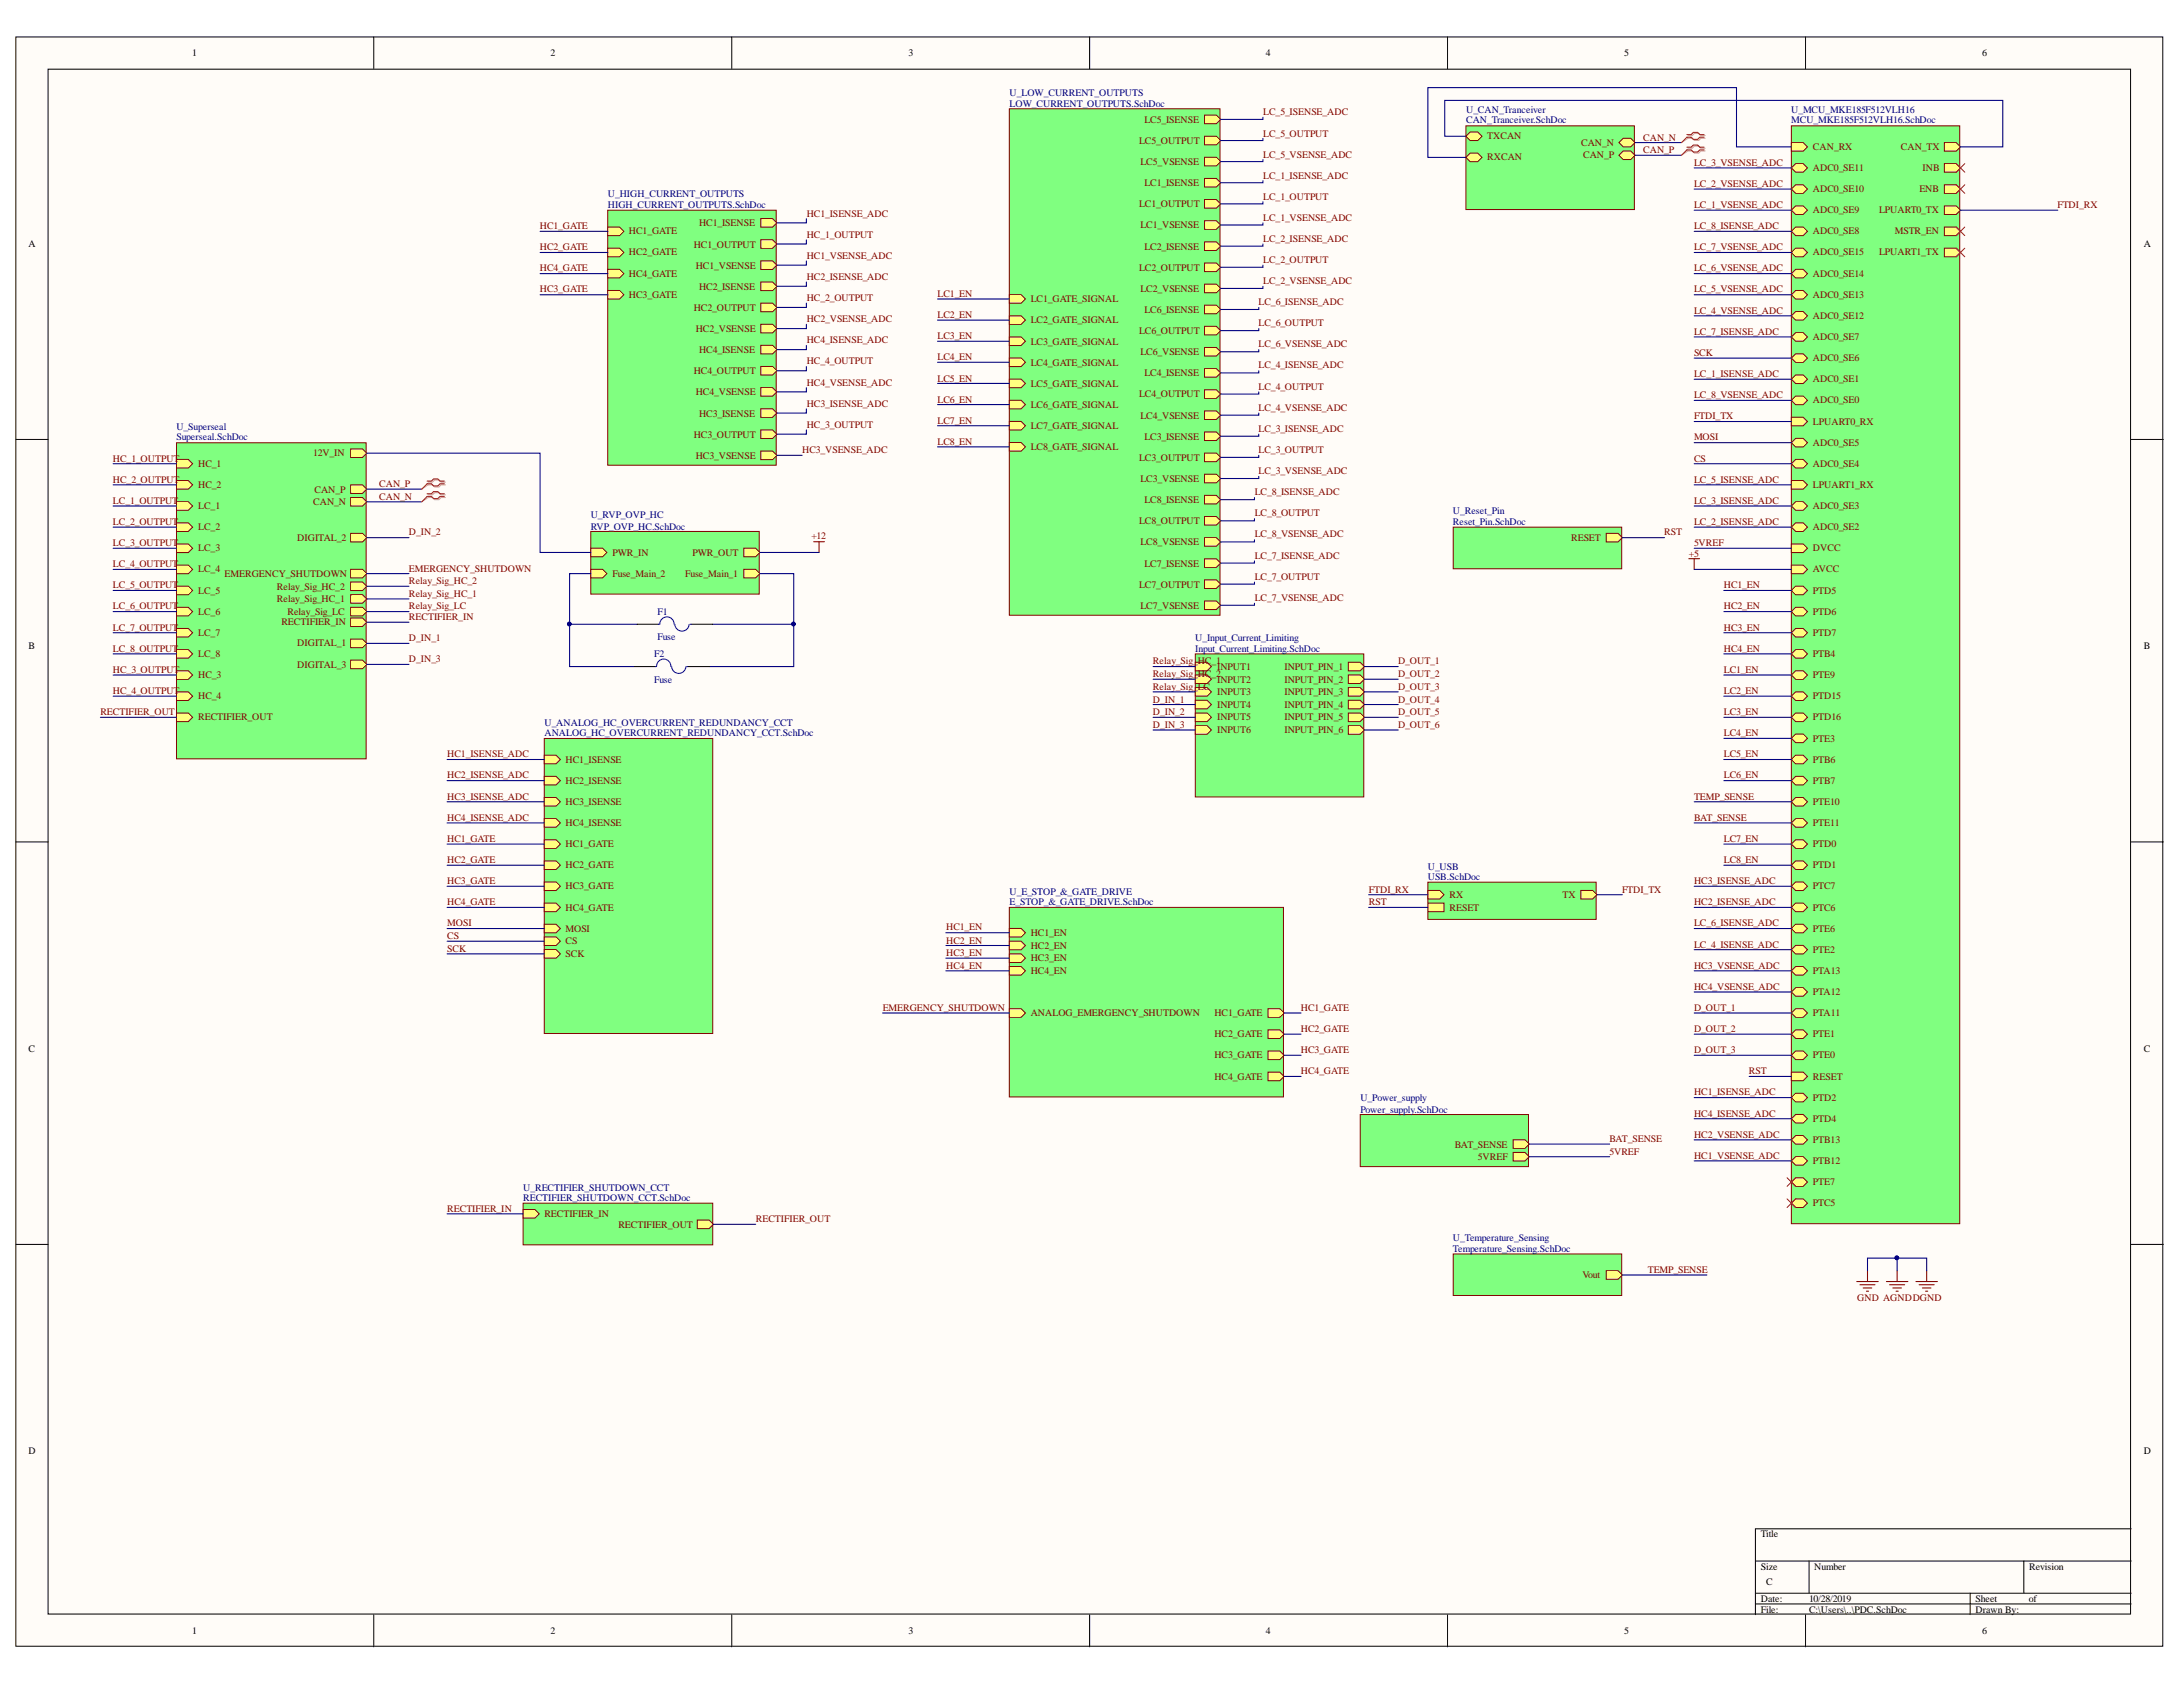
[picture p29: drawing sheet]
<svg xmlns="http://www.w3.org/2000/svg" width="279mm" height="216mm" viewBox="0 0 279 216" stroke-linecap="round" stroke-linejoin="round" font-family="sans-serif">
<defs><g id="words">
<g font-size="1.3">
<text x="24.6" y="7.2">1</text>
<text x="70.4" y="7.2">2</text>
<text x="116.3" y="7.2">3</text>
<text x="162" y="7.2">4</text>
<text x="207.9" y="7.2">5</text>
<text x="253.7" y="7.2">6</text>
<text x="3.6" y="31.6">A</text>
<text x="274.4" y="31.6">A</text>
<text x="3.6" y="83.1">B</text>
<text x="274.4" y="83.1">B</text>
<text x="3.6" y="134.6">C</text>
<text x="274.4" y="134.6">C</text>
<text x="3.6" y="186.1">D</text>
<text x="274.4" y="186.1">D</text>
<text x="225.4" y="196.7">Title</text>
<text x="225.4" y="200.9">Size</text>
<text x="226" y="202.9">C</text>
<text x="232.2" y="200.9">Number</text>
<text x="259.7" y="200.9">Revision</text>
<text x="24.6" y="209.2">1</text>
<text x="70.4" y="209.2">2</text>
<text x="116.3" y="209.2">3</text>
<text x="162" y="209.2">4</text>
<text x="207.9" y="209.2">5</text>
<text x="225.4" y="205">Date:</text>
<text x="225.4" y="206.4">File:</text>
<text x="231.5" y="205">10/28/2019</text>
<text x="231.5" y="206.4">C:\Users\..\PDC.SchDoc</text>
<text x="252.8" y="205">Sheet</text>
<text x="252.8" y="206.4">Drawn By:</text>
<text x="253.7" y="209.2">6</text>
<text x="259.7" y="205">of</text>
</g>
<g font-size="1.3" fill="#000080">
<text x="129.2" y="12.2">U_LOW_CURRENT_OUTPUTS</text>
<text x="129.2" y="13.7">LOW_CURRENT_OUTPUTS.SchDoc</text>
<text x="187.6" y="14.4">U_CAN_Tranceiver</text>
<text x="187.6" y="15.8">CAN_Tranceiver.SchDoc</text>
<text x="229.3" y="14.4">U_MCU_MKE185F512VLH16</text>
<text x="229.3" y="15.8">MCU_MKE185F512VLH16.SchDoc</text>
<text x="77.8" y="25.3">U_HIGH_CURRENT_OUTPUTS</text>
<text x="77.8" y="26.6">HIGH_CURRENT_OUTPUTS.SchDoc</text>
<text x="22.6" y="55">U_Superseal</text>
<text x="22.6" y="56.4">Superseal.SchDoc</text>
<text x="186" y="65.8">U_Reset_Pin</text>
<text x="75.6" y="66.3">U_RVP_OVP_HC</text>
<text x="75.6" y="67.8">RVP_OVP_HC.SchDoc</text>
<text x="186" y="67.2">Reset_Pin.SchDoc</text>
<text x="84.1" y="78.7">F1</text>
<text x="84.1" y="82">Fuse</text>
<text x="153" y="82.1">U_Input_Current_Limiting</text>
<text x="153" y="83.4">Input_Current_Limiting.SchDoc</text>
<text x="83.7" y="84.1">F2</text>
<text x="83.7" y="87.4">Fuse</text>
<text x="69.7" y="92.9">U_ANALOG_HC_OVERCURRENT_REDUNDANCY_CCT</text>
<text x="69.7" y="94.2">ANALOG_HC_OVERCURRENT_REDUNDANCY_CCT.SchDoc</text>
<text x="182.7" y="111.3">U_USB</text>
<text x="182.7" y="112.6">USB.SchDoc</text>
<text x="129.2" y="114.5">U_E_STOP_&amp;_GATE_DRIVE</text>
<text x="129.2" y="115.9">E_STOP_&amp;_GATE_DRIVE.SchDoc</text>
<text x="174.1" y="141">U_Power_supply</text>
<text x="174.1" y="142.4">Power_supply.SchDoc</text>
<text x="67" y="152.4">U_RECTIFIER_SHUTDOWN_CCT</text>
<text x="67" y="153.7">RECTIFIER_SHUTDOWN_CCT.SchDoc</text>
<text x="186" y="158.9">U_Temperature_Sensing</text>
<text x="186" y="160.2">Temperature_Sensing.SchDoc</text>
</g>
<g font-size="1.3" fill="#800000">
<text x="146.5" y="15.7">LC5_ISENSE</text>
<text x="161.7" y="17.5">LC_5_OUTPUT</text>
<text x="161.7" y="14.8">LC_5_ISENSE_ADC</text>
<text x="190.4" y="17.8">TXCAN</text>
<text x="210.3" y="18">CAN_N</text>
<text x="145.8" y="18.4">LC5_OUTPUT</text>
<text x="146" y="21.1">LC5_VSENSE</text>
<text x="146.5" y="23.8">LC1_ISENSE</text>
<text x="161.7" y="22.9">LC_1_ISENSE_ADC</text>
<text x="161.7" y="20.2">LC_5_VSENSE_ADC</text>
<text x="190.4" y="20.5">RXCAN</text>
<text x="202.4" y="18.7">CAN_N</text>
<text x="202.6" y="20.3">CAN_P</text>
<text x="210.3" y="19.6">CAN_P</text>
<text x="216.8" y="23.9">LC_2_VSENSE_ADC</text>
<text x="216.8" y="21.2">LC_3_VSENSE_ADC</text>
<text x="232" y="19.2">CAN_RX</text>
<text x="232" y="21.9">ADC0_SE11</text>
<text x="243.3" y="19.2">CAN_TX</text>
<text x="246.1" y="21.9">INB</text>
<text x="69.1" y="29.3">HC1_GATE</text>
<text x="80.5" y="30">HC1_GATE</text>
<text x="89.5" y="29">HC1_ISENSE</text>
<text x="103.3" y="27.7">HC1_ISENSE_ADC</text>
<text x="145.8" y="26.5">LC1_OUTPUT</text>
<text x="146" y="29.2">LC1_VSENSE</text>
<text x="161.7" y="25.6">LC_1_OUTPUT</text>
<text x="161.7" y="28.3">LC_1_VSENSE_ADC</text>
<text x="216.8" y="29.3">LC_8_ISENSE_ADC</text>
<text x="216.8" y="26.6">LC_1_VSENSE_ADC</text>
<text x="232" y="24.6">ADC0_SE10</text>
<text x="232" y="27.3">ADC0_SE9</text>
<text x="232" y="30">ADC0_SE8</text>
<text x="240.5" y="27.3">LPUART0_TX</text>
<text x="242.5" y="30">MSTR_EN</text>
<text x="245.7" y="24.6">ENB</text>
<text x="263.3" y="26.6">FTDI_RX</text>
<text x="69.1" y="32">HC2_GATE</text>
<text x="69.1" y="34.7">HC4_GATE</text>
<text x="80.5" y="32.7">HC2_GATE</text>
<text x="80.5" y="35.4">HC4_GATE</text>
<text x="88.8" y="31.7">HC1_OUTPUT</text>
<text x="89" y="34.4">HC1_VSENSE</text>
<text x="103.3" y="30.4">HC_1_OUTPUT</text>
<text x="103.3" y="33.1">HC1_VSENSE_ADC</text>
<text x="103.3" y="35.8">HC2_ISENSE_ADC</text>
<text x="145.8" y="34.6">LC2_OUTPUT</text>
<text x="146.5" y="31.9">LC2_ISENSE</text>
<text x="161.7" y="33.6">LC_2_OUTPUT</text>
<text x="161.7" y="30.9">LC_2_ISENSE_ADC</text>
<text x="216.8" y="34.7">LC_6_VSENSE_ADC</text>
<text x="216.8" y="32">LC_7_VSENSE_ADC</text>
<text x="232" y="32.7">ADC0_SE15</text>
<text x="232" y="35.4">ADC0_SE14</text>
<text x="240.5" y="32.7">LPUART1_TX</text>
<text x="69.1" y="37.4">HC3_GATE</text>
<text x="80.5" y="38.1">HC3_GATE</text>
<text x="88.8" y="39.8">HC2_OUTPUT</text>
<text x="89.5" y="37.1">HC2_ISENSE</text>
<text x="103.3" y="38.5">HC_2_OUTPUT</text>
<text x="103.3" y="41.2">HC2_VSENSE_ADC</text>
<text x="120" y="38">LC1_EN</text>
<text x="120" y="40.7">LC2_EN</text>
<text x="131.9" y="38.7">LC1_GATE_SIGNAL</text>
<text x="131.9" y="41.4">LC2_GATE_SIGNAL</text>
<text x="146" y="37.3">LC2_VSENSE</text>
<text x="146.5" y="40">LC6_ISENSE</text>
<text x="161.1" y="41.7">LC_6_OUTPUT</text>
<text x="161.1" y="39">LC_6_ISENSE_ADC</text>
<text x="161.7" y="36.3">LC_2_VSENSE_ADC</text>
<text x="216.8" y="40.1">LC_4_VSENSE_ADC</text>
<text x="216.8" y="37.4">LC_5_VSENSE_ADC</text>
<text x="232" y="38.1">ADC0_SE13</text>
<text x="232" y="40.8">ADC0_SE12</text>
<text x="88.8" y="47.9">HC4_OUTPUT</text>
<text x="89" y="42.5">HC2_VSENSE</text>
<text x="89.5" y="45.2">HC4_ISENSE</text>
<text x="103.3" y="43.9">HC4_ISENSE_ADC</text>
<text x="103.3" y="46.6">HC_4_OUTPUT</text>
<text x="120" y="43.4">LC3_EN</text>
<text x="120" y="46.1">LC4_EN</text>
<text x="131.9" y="44.1">LC3_GATE_SIGNAL</text>
<text x="131.9" y="46.8">LC4_GATE_SIGNAL</text>
<text x="145.8" y="42.8">LC6_OUTPUT</text>
<text x="146" y="45.5">LC6_VSENSE</text>
<text x="161.1" y="47.1">LC_4_ISENSE_ADC</text>
<text x="161.1" y="44.4">LC_6_VSENSE_ADC</text>
<text x="216.8" y="45.5">SCK</text>
<text x="216.8" y="42.8">LC_7_ISENSE_ADC</text>
<text x="232" y="43.5">ADC0_SE7</text>
<text x="232" y="46.2">ADC0_SE6</text>
<text x="89" y="50.6">HC4_VSENSE</text>
<text x="89.5" y="53.3">HC3_ISENSE</text>
<text x="103.3" y="49.3">HC4_VSENSE_ADC</text>
<text x="103.3" y="52">HC3_ISENSE_ADC</text>
<text x="120" y="48.8">LC5_EN</text>
<text x="120" y="51.5">LC6_EN</text>
<text x="131.9" y="49.5">LC5_GATE_SIGNAL</text>
<text x="131.9" y="52.2">LC6_GATE_SIGNAL</text>
<text x="145.8" y="50.9">LC4_OUTPUT</text>
<text x="146" y="53.6">LC4_VSENSE</text>
<text x="146.5" y="48.2">LC4_ISENSE</text>
<text x="161.1" y="49.9">LC_4_OUTPUT</text>
<text x="161.1" y="52.6">LC_4_VSENSE_ADC</text>
<text x="216.8" y="48.2">LC_1_ISENSE_ADC</text>
<text x="216.8" y="50.9">LC_8_VSENSE_ADC</text>
<text x="216.8" y="53.7">FTDI_TX</text>
<text x="232" y="48.9">ADC0_SE1</text>
<text x="232" y="51.6">ADC0_SE0</text>
<text x="14.5" y="59.1">HC_1_OUTPUT</text>
<text x="25.4" y="59.7">HC_1</text>
<text x="40.1" y="58.4">12V_IN</text>
<text x="88.8" y="56">HC3_OUTPUT</text>
<text x="89" y="58.7">HC3_VSENSE</text>
<text x="102.7" y="58">HC3_VSENSE_ADC</text>
<text x="103.3" y="54.8">HC_3_OUTPUT</text>
<text x="120" y="54.2">LC7_EN</text>
<text x="120" y="57">LC8_EN</text>
<text x="131.9" y="54.9">LC7_GATE_SIGNAL</text>
<text x="131.9" y="57.6">LC8_GATE_SIGNAL</text>
<text x="145.8" y="59">LC3_OUTPUT</text>
<text x="146.5" y="56.3">LC3_ISENSE</text>
<text x="161.1" y="58">LC_3_OUTPUT</text>
<text x="161.1" y="55.3">LC_3_ISENSE_ADC</text>
<text x="216.8" y="59.1">CS</text>
<text x="216.8" y="56.4">MOSI</text>
<text x="232" y="54.3">LPUART0_RX</text>
<text x="232" y="57">ADC0_SE5</text>
<text x="232" y="59.7">ADC0_SE4</text>
<text x="14.5" y="61.8">HC_2_OUTPUT</text>
<text x="14.5" y="64.5">LC_1_OUTPUT</text>
<text x="25.4" y="62.4">HC_2</text>
<text x="25.4" y="65.1">LC_1</text>
<text x="40.1" y="64.6">CAN_N</text>
<text x="40.3" y="63">CAN_P</text>
<text x="48.5" y="62.4">CAN_P</text>
<text x="48.5" y="64">CAN_N</text>
<text x="146" y="61.7">LC3_VSENSE</text>
<text x="146.5" y="64.4">LC8_ISENSE</text>
<text x="160.6" y="63.4">LC_8_ISENSE_ADC</text>
<text x="161.1" y="60.7">LC_3_VSENSE_ADC</text>
<text x="216.8" y="64.5">LC_3_ISENSE_ADC</text>
<text x="216.8" y="61.8">LC_5_ISENSE_ADC</text>
<text x="232" y="62.4">LPUART1_RX</text>
<text x="232" y="65.1">ADC0_SE3</text>
<text x="14.5" y="67.2">LC_2_OUTPUT</text>
<text x="14.5" y="69.9">LC_3_OUTPUT</text>
<text x="25.4" y="67.9">LC_2</text>
<text x="25.4" y="70.6">LC_3</text>
<text x="38.1" y="69.2">DIGITAL_2</text>
<text x="52.3" y="68.5">D_IN_2</text>
<text x="78.4" y="71.1">PWR_IN</text>
<text x="88.6" y="71.1">PWR_OUT</text>
<text x="103.8" y="69">+12</text>
<text x="145.8" y="67.1">LC8_OUTPUT</text>
<text x="146" y="69.8">LC8_VSENSE</text>
<text x="160.6" y="66.1">LC_8_OUTPUT</text>
<text x="160.6" y="71.5">LC_7_ISENSE_ADC</text>
<text x="160.6" y="68.8">LC_8_VSENSE_ADC</text>
<text x="201.1" y="69.2">RESET</text>
<text x="213" y="68.5">RST</text>
<text x="216.1" y="71.2">+5</text>
<text x="216.8" y="67.2">LC_2_ISENSE_ADC</text>
<text x="216.8" y="69.9">5VREF</text>
<text x="232" y="67.9">ADC0_SE2</text>
<text x="232" y="70.6">DVCC</text>
<text x="14.5" y="72.6">LC_4_OUTPUT</text>
<text x="14.5" y="75.3">LC_5_OUTPUT</text>
<text x="14.5" y="78">LC_6_OUTPUT</text>
<text x="25.4" y="73.3">LC_4</text>
<text x="25.4" y="76">LC_5</text>
<text x="28.8" y="73.9">EMERGENCY_SHUTDOWN</text>
<text x="35.4" y="75.5">Relay_Sig_HC_2</text>
<text x="35.4" y="77.1">Relay_Sig_HC_1</text>
<text x="52.3" y="73.2">EMERGENCY_SHUTDOWN</text>
<text x="52.3" y="74.8">Relay_Sig_HC_2</text>
<text x="52.3" y="76.4">Relay_Sig_HC_1</text>
<text x="52.3" y="78">Relay_Sig_LC</text>
<text x="78.4" y="73.9">Fuse_Main_2</text>
<text x="87.7" y="73.9">Fuse_Main_1</text>
<text x="145.8" y="75.2">LC7_OUTPUT</text>
<text x="146" y="77.9">LC7_VSENSE</text>
<text x="146.5" y="72.5">LC7_ISENSE</text>
<text x="160.6" y="74.2">LC_7_OUTPUT</text>
<text x="160.6" y="76.9">LC_7_VSENSE_ADC</text>
<text x="220.6" y="75.3">HC1_EN</text>
<text x="220.6" y="78">HC2_EN</text>
<text x="232" y="73.3">AVCC</text>
<text x="232" y="76">PTD5</text>
<text x="14.5" y="80.7">LC_7_OUTPUT</text>
<text x="14.5" y="83.4">LC_8_OUTPUT</text>
<text x="25.4" y="78.7">LC_6</text>
<text x="25.4" y="81.4">LC_7</text>
<text x="36" y="80">RECTIFIER_IN</text>
<text x="36.8" y="78.7">Relay_Sig_LC</text>
<text x="38.1" y="82.7">DIGITAL_1</text>
<text x="52.3" y="82.1">D_IN_1</text>
<text x="52.3" y="79.3">RECTIFIER_IN</text>
<text x="220.6" y="80.7">HC3_EN</text>
<text x="220.6" y="83.4">HC4_EN</text>
<text x="232" y="78.7">PTD6</text>
<text x="232" y="81.4">PTD7</text>
<text x="14.5" y="86.1">HC_3_OUTPUT</text>
<text x="14.5" y="88.8">HC_4_OUTPUT</text>
<text x="25.4" y="84.1">LC_8</text>
<text x="25.4" y="86.8">HC_3</text>
<text x="25.4" y="89.5">HC_4</text>
<text x="38.1" y="85.4">DIGITAL_3</text>
<text x="52.3" y="84.8">D_IN_3</text>
<text x="147.6" y="85">Relay_Sig_</text>
<text x="147.6" y="86.7">Relay_Sig_</text>
<text x="147.6" y="88.3">Relay_Sig_</text>
<text x="147.6" y="89.9">D_IN_1</text>
<text x="153.3" y="85">HC_1</text>
<text x="153.3" y="86.7">HC_2</text>
<text x="153.3" y="88.3">LC</text>
<text x="155.8" y="85.7">INPUT1</text>
<text x="155.8" y="87.4">INPUT2</text>
<text x="155.8" y="89">INPUT3</text>
<text x="164.4" y="85.7">INPUT_PIN_1</text>
<text x="164.4" y="87.4">INPUT_PIN_2</text>
<text x="164.4" y="89">INPUT_PIN_3</text>
<text x="178.9" y="85">D_OUT_1</text>
<text x="178.9" y="86.7">D_OUT_2</text>
<text x="178.9" y="88.3">D_OUT_3</text>
<text x="178.9" y="89.9">D_OUT_4</text>
<text x="220.6" y="86.1">LC1_EN</text>
<text x="220.6" y="88.8">LC2_EN</text>
<text x="232" y="84.1">PTB4</text>
<text x="232" y="86.8">PTE9</text>
<text x="232" y="89.5">PTD15</text>
<text x="12.9" y="91.5">RECTIFIER_OUT</text>
<text x="25.4" y="92.2">RECTIFIER_OUT</text>
<text x="147.6" y="91.5">D_IN_2</text>
<text x="147.6" y="93.1">D_IN_3</text>
<text x="155.8" y="90.6">INPUT4</text>
<text x="155.8" y="92.2">INPUT5</text>
<text x="155.8" y="93.8">INPUT6</text>
<text x="164.4" y="90.6">INPUT_PIN_4</text>
<text x="164.4" y="92.2">INPUT_PIN_5</text>
<text x="164.4" y="93.8">INPUT_PIN_6</text>
<text x="178.9" y="91.5">D_OUT_5</text>
<text x="178.9" y="93.1">D_OUT_6</text>
<text x="220.6" y="91.5">LC3_EN</text>
<text x="220.6" y="94.2">LC4_EN</text>
<text x="232" y="92.2">PTD16</text>
<text x="232" y="94.9">PTE3</text>
<text x="57.2" y="96.9">HC1_ISENSE_ADC</text>
<text x="57.2" y="99.6">HC2_ISENSE_ADC</text>
<text x="72.4" y="97.6">HC1_ISENSE</text>
<text x="72.4" y="100.3">HC2_ISENSE</text>
<text x="220.6" y="96.9">LC5_EN</text>
<text x="220.6" y="99.6">LC6_EN</text>
<text x="232" y="97.6">PTB6</text>
<text x="232" y="100.3">PTB7</text>
<text x="57.2" y="107.7">HC1_GATE</text>
<text x="57.2" y="102.3">HC3_ISENSE_ADC</text>
<text x="57.2" y="105">HC4_ISENSE_ADC</text>
<text x="72.4" y="103">HC3_ISENSE</text>
<text x="72.4" y="105.7">HC4_ISENSE</text>
<text x="216.8" y="105">BAT_SENSE</text>
<text x="216.8" y="102.3">TEMP_SENSE</text>
<text x="220.6" y="107.7">LC7_EN</text>
<text x="232" y="103">PTE10</text>
<text x="232" y="105.7">PTE11</text>
<text x="57.2" y="110.4">HC2_GATE</text>
<text x="57.2" y="113.2">HC3_GATE</text>
<text x="72.4" y="108.4">HC1_GATE</text>
<text x="72.4" y="111.1">HC2_GATE</text>
<text x="72.4" y="113.8">HC3_GATE</text>
<text x="216.8" y="113.2">HC3_ISENSE_ADC</text>
<text x="220.6" y="110.4">LC8_EN</text>
<text x="232" y="108.4">PTD0</text>
<text x="232" y="111.1">PTD1</text>
<text x="232" y="113.8">PTC7</text>
<text x="57.2" y="115.9">HC4_GATE</text>
<text x="57.2" y="118.6">MOSI</text>
<text x="72.4" y="116.5">HC4_GATE</text>
<text x="72.4" y="119.2">MOSI</text>
<text x="121.1" y="119.1">HC1_EN</text>
<text x="131.9" y="119.8">HC1_EN</text>
<text x="175.2" y="114.3">FTDI_RX</text>
<text x="175.2" y="115.9">RST</text>
<text x="185.5" y="114.9">RX</text>
<text x="185.5" y="116.5">RESET</text>
<text x="200" y="114.9">TX</text>
<text x="207.6" y="114.3">FTDI_TX</text>
<text x="216.8" y="115.9">HC2_ISENSE_ADC</text>
<text x="216.8" y="118.6">LC_6_ISENSE_ADC</text>
<text x="232" y="116.5">PTC6</text>
<text x="232" y="119.2">PTE6</text>
<text x="57.2" y="120.2">CS</text>
<text x="57.2" y="121.8">SCK</text>
<text x="72.4" y="120.8">CS</text>
<text x="72.4" y="122.5">SCK</text>
<text x="121.1" y="120.8">HC2_EN</text>
<text x="121.1" y="122.4">HC3_EN</text>
<text x="121.1" y="124">HC4_EN</text>
<text x="131.9" y="124.6">HC4_EN</text>
<text x="131.9" y="123">HC3_EN</text>
<text x="131.9" y="121.4">HC2_EN</text>
<text x="216.8" y="124">HC3_VSENSE_ADC</text>
<text x="216.8" y="121.3">LC_4_ISENSE_ADC</text>
<text x="232" y="121.9">PTE2</text>
<text x="232" y="124.6">PTA13</text>
<text x="113" y="129.4">EMERGENCY_SHUTDOWN</text>
<text x="131.9" y="130.1">ANALOG_EMERGENCY_SHUTDOWN</text>
<text x="155.4" y="130.1">HC1_GATE</text>
<text x="166.5" y="129.4">HC1_GATE</text>
<text x="216.8" y="126.7">HC4_VSENSE_ADC</text>
<text x="216.8" y="129.4">D_OUT_1</text>
<text x="232" y="127.4">PTA12</text>
<text x="232" y="130.1">PTA11</text>
<text x="155.4" y="132.8">HC2_GATE</text>
<text x="155.4" y="135.5">HC3_GATE</text>
<text x="166.5" y="132.1">HC2_GATE</text>
<text x="166.5" y="134.8">HC3_GATE</text>
<text x="166.5" y="137.5">HC4_GATE</text>
<text x="216.8" y="132.1">D_OUT_2</text>
<text x="216.8" y="134.8">D_OUT_3</text>
<text x="223.8" y="137.5">RST</text>
<text x="232" y="132.8">PTE1</text>
<text x="232" y="135.5">PTE0</text>
<text x="155.4" y="138.2">HC4_GATE</text>
<text x="216.8" y="140.2">HC1_ISENSE_ADC</text>
<text x="216.8" y="142.9">HC4_ISENSE_ADC</text>
<text x="232" y="138.2">RESET</text>
<text x="232" y="140.9">PTD2</text>
<text x="232" y="143.6">PTD4</text>
<text x="186.2" y="146.9">BAT_SENSE</text>
<text x="189.2" y="148.5">5VREF</text>
<text x="206" y="147.8">5VREF</text>
<text x="206" y="146.1">BAT_SENSE</text>
<text x="216.8" y="148.3">HC1_VSENSE_ADC</text>
<text x="216.8" y="145.6">HC2_VSENSE_ADC</text>
<text x="232" y="146.3">PTB13</text>
<text x="232" y="149">PTB12</text>
<text x="57.2" y="155.1">RECTIFIER_IN</text>
<text x="69.7" y="155.7">RECTIFIER_IN</text>
<text x="232" y="151.7">PTE7</text>
<text x="232" y="154.4">PTC5</text>
<text x="79.2" y="157.1">RECTIFIER_OUT</text>
<text x="96.7" y="156.4">RECTIFIER_OUT</text>
<text x="202.5" y="163.6">Vout</text>
<text x="210.9" y="162.9">TEMP_SENSE</text>
<text x="237.7" y="166.5">GND AGNDDGND</text>
</g>
</g></defs>
<g fill="#fffcf8" stroke="#000" stroke-width=".13">
<path d="M2 4.7h274.8v206h-274.8z"/>
<path d="M6.2 8.9h266.5v197.7h-266.5z"/>
</g>
<g fill="none" stroke="#000" stroke-width=".13">
<path d="M47.8 4.7v4.2M93.7 4.7v4.2M139.5 4.7v4.2M185.3 4.7v4.2M231.1 4.7v4.2M2 56.2h4.2M272.8 56.2h4.1M2 107.7h4.2M272.8 107.7h4.1M2 159.3h4.2M272.8 159.3h4.1M224.7 199.8h48.1"/>
<path d="M231.5 199.8v4.1M259 199.8v4.1M272.8 195.7h-48.1v10.9M47.8 206.6v4.2M93.7 206.6v4.2M139.5 206.6v4.2M185.3 206.6v4.2M224.7 203.9h48.1M224.7 205.3h48.1M231.1 206.6v4.2M252.2 203.9v2.7"/>
</g>
<path d="M22.6 56.7h24.3v40.4h-24.3z" fill="#80ff80" stroke="#800000" stroke-width=".13"/>
<path d="M44.9 57.4h1.5l.5 .6-.5 .5h-1.5z" fill-rule="evenodd" fill="#ffff80"/>
<path d="M44.9 57.4h1.5l.5 .6-.5 .5h-1.5z" fill="none" stroke="#800000" stroke-width=".13"/>
<path d="M22.6 58.8h1.5l.6 .5-.6 .6h-1.5z" fill-rule="evenodd" fill="#ffff80"/>
<path d="M22.6 58.8h1.5l.6 .5-.6 .6h-1.5z" fill="none" stroke="#800000" stroke-width=".13"/>
<path d="M22.6 61.5h1.5l.6 .6-.6 .5h-1.5z" fill-rule="evenodd" fill="#ffff80"/>
<path d="M22.6 61.5h1.5l.6 .6-.6 .5h-1.5z" fill="none" stroke="#800000" stroke-width=".13"/>
<path d="M22.6 64.2h1.5l.6 .6-.6 .5h-1.5z" fill-rule="evenodd" fill="#ffff80"/>
<path d="M22.6 64.2h1.5l.6 .6-.6 .5h-1.5z" fill="none" stroke="#800000" stroke-width=".13"/>
<path d="M22.6 66.9h1.5l.6 .6-.6 .5h-1.5z" fill-rule="evenodd" fill="#ffff80"/>
<path d="M22.6 66.9h1.5l.6 .6-.6 .5h-1.5z" fill="none" stroke="#800000" stroke-width=".13"/>
<path d="M22.6 69.6h1.5l.6 .6-.6 .5h-1.5z" fill-rule="evenodd" fill="#ffff80"/>
<path d="M22.6 69.6h1.5l.6 .6-.6 .5h-1.5z" fill="none" stroke="#800000" stroke-width=".13"/>
<path d="M22.6 72.3h1.5l.6 .6-.6 .5h-1.5z" fill-rule="evenodd" fill="#ffff80"/>
<path d="M22.6 72.3h1.5l.6 .6-.6 .5h-1.5z" fill="none" stroke="#800000" stroke-width=".13"/>
<path d="M22.6 75h1.5l.6 .6-.6 .5h-1.5z" fill-rule="evenodd" fill="#ffff80"/>
<path d="M22.6 75h1.5l.6 .6-.6 .5h-1.5z" fill="none" stroke="#800000" stroke-width=".13"/>
<path d="M22.6 77.7h1.5l.6 .6-.6 .5h-1.5z" fill-rule="evenodd" fill="#ffff80"/>
<path d="M22.6 77.7h1.5l.6 .6-.6 .5h-1.5z" fill="none" stroke="#800000" stroke-width=".13"/>
<path d="M22.6 80.4h1.5l.6 .6-.6 .5h-1.5z" fill-rule="evenodd" fill="#ffff80"/>
<path d="M22.6 80.4h1.5l.6 .6-.6 .5h-1.5z" fill="none" stroke="#800000" stroke-width=".13"/>
<path d="M22.6 83.1h1.5l.6 .6-.6 .5h-1.5z" fill-rule="evenodd" fill="#ffff80"/>
<path d="M22.6 83.1h1.5l.6 .6-.6 .5h-1.5z" fill="none" stroke="#800000" stroke-width=".13"/>
<path d="M22.6 85.8h1.5l.6 .6-.6 .5h-1.5z" fill-rule="evenodd" fill="#ffff80"/>
<path d="M22.6 85.8h1.5l.6 .6-.6 .5h-1.5z" fill="none" stroke="#800000" stroke-width=".13"/>
<path d="M22.6 88.5h1.5l.6 .6-.6 .5h-1.5z" fill-rule="evenodd" fill="#ffff80"/>
<path d="M22.6 88.5h1.5l.6 .6-.6 .5h-1.5z" fill="none" stroke="#800000" stroke-width=".13"/>
<path d="M44.9 68.3h1.5l.5 .5-.5 .6h-1.5z" fill-rule="evenodd" fill="#ffff80"/>
<path d="M44.9 68.3h1.5l.5 .5-.5 .6h-1.5z" fill="none" stroke="#800000" stroke-width=".13"/>
<path d="M22.6 91.3h1.5l.6 .5-.6 .6h-1.5z" fill-rule="evenodd" fill="#ffff80"/>
<path d="M22.6 91.3h1.5l.6 .5-.6 .6h-1.5z" fill="none" stroke="#800000" stroke-width=".13"/>
<path d="M44.9 79.1h1.5l.5 .5-.5 .6h-1.5z" fill-rule="evenodd" fill="#ffff80"/>
<path d="M44.9 79.1h1.5l.5 .5-.5 .6h-1.5z" fill="none" stroke="#800000" stroke-width=".13"/>
<path d="M44.9 81.8h1.5l.5 .5-.5 .6h-1.5z" fill-rule="evenodd" fill="#ffff80"/>
<path d="M44.9 81.8h1.5l.5 .5-.5 .6h-1.5z" fill="none" stroke="#800000" stroke-width=".13"/>
<path d="M44.9 84.5h1.5l.5 .5-.5 .6h-1.5z" fill-rule="evenodd" fill="#ffff80"/>
<path d="M44.9 84.5h1.5l.5 .5-.5 .6h-1.5z" fill="none" stroke="#800000" stroke-width=".13"/>
<path d="M44.9 72.9h1.5l.5 .5-.5 .6h-1.5z" fill-rule="evenodd" fill="#ffff80"/>
<path d="M44.9 72.9h1.5l.5 .5-.5 .6h-1.5z" fill="none" stroke="#800000" stroke-width=".13"/>
<path d="M44.9 74.5h1.5l.5 .5-.5 .6h-1.5z" fill-rule="evenodd" fill="#ffff80"/>
<path d="M44.9 74.5h1.5l.5 .5-.5 .6h-1.5z" fill="none" stroke="#800000" stroke-width=".13"/>
<path d="M44.9 76.1h1.5l.5 .6-.5 .5h-1.5z" fill-rule="evenodd" fill="#ffff80"/>
<path d="M44.9 76.1h1.5l.5 .6-.5 .5h-1.5z" fill="none" stroke="#800000" stroke-width=".13"/>
<path d="M44.9 77.7h1.5l.5 .6-.5 .5h-1.5z" fill-rule="evenodd" fill="#ffff80"/>
<path d="M44.9 77.7h1.5l.5 .6-.5 .5h-1.5z" fill="none" stroke="#800000" stroke-width=".13"/>
<path d="M44.9 62.1h1.5l.5 .5-.5 .5h-1.5z" fill-rule="evenodd" fill="#ffff80"/>
<path d="M44.9 62.1h1.5l.5 .5-.5 .5h-1.5z" fill="none" stroke="#800000" stroke-width=".13"/>
<path d="M44.9 63.7h1.5l.5 .5-.5 .6h-1.5z" fill-rule="evenodd" fill="#ffff80"/>
<path d="M44.9 63.7h1.5l.5 .5-.5 .6h-1.5z" fill="none" stroke="#800000" stroke-width=".13"/>
<path d="M129.2 13.9h26.9v64.8h-26.9z" fill="#80ff80" stroke="#800000" stroke-width=".13"/>
<path d="M154.2 14.7h1.5l.5 .6-.5 .5h-1.5z" fill-rule="evenodd" fill="#ffff80"/>
<path d="M154.2 14.7h1.5l.5 .6-.5 .5h-1.5z" fill="none" stroke="#800000" stroke-width=".13"/>
<path d="M154.2 17.4h1.5l.5 .6-.5 .5h-1.5z" fill-rule="evenodd" fill="#ffff80"/>
<path d="M154.2 17.4h1.5l.5 .6-.5 .5h-1.5z" fill="none" stroke="#800000" stroke-width=".13"/>
<path d="M154.2 20.1h1.5l.5 .6-.5 .5h-1.5z" fill-rule="evenodd" fill="#ffff80"/>
<path d="M154.2 20.1h1.5l.5 .6-.5 .5h-1.5z" fill="none" stroke="#800000" stroke-width=".13"/>
<path d="M154.2 22.8h1.5l.5 .6-.5 .5h-1.5z" fill-rule="evenodd" fill="#ffff80"/>
<path d="M154.2 22.8h1.5l.5 .6-.5 .5h-1.5z" fill="none" stroke="#800000" stroke-width=".13"/>
<path d="M154.2 25.5h1.5l.5 .6-.5 .5h-1.5z" fill-rule="evenodd" fill="#ffff80"/>
<path d="M154.2 25.5h1.5l.5 .6-.5 .5h-1.5z" fill="none" stroke="#800000" stroke-width=".13"/>
<path d="M154.2 28.2h1.5l.5 .6-.5 .5h-1.5z" fill-rule="evenodd" fill="#ffff80"/>
<path d="M154.2 28.2h1.5l.5 .6-.5 .5h-1.5z" fill="none" stroke="#800000" stroke-width=".13"/>
<path d="M154.2 31h1.5l.5 .5-.5 .6h-1.5z" fill-rule="evenodd" fill="#ffff80"/>
<path d="M154.2 31h1.5l.5 .5-.5 .6h-1.5z" fill="none" stroke="#800000" stroke-width=".13"/>
<path d="M154.2 33.7h1.5l.5 .5-.5 .6h-1.5z" fill-rule="evenodd" fill="#ffff80"/>
<path d="M154.2 33.7h1.5l.5 .5-.5 .6h-1.5z" fill="none" stroke="#800000" stroke-width=".13"/>
<path d="M154.2 36.4h1.5l.5 .5-.5 .6h-1.5z" fill-rule="evenodd" fill="#ffff80"/>
<path d="M154.2 36.4h1.5l.5 .5-.5 .6h-1.5z" fill="none" stroke="#800000" stroke-width=".13"/>
<path d="M154.2 39.1h1.5l.5 .5-.5 .6h-1.5z" fill-rule="evenodd" fill="#ffff80"/>
<path d="M154.2 39.1h1.5l.5 .5-.5 .6h-1.5z" fill="none" stroke="#800000" stroke-width=".13"/>
<path d="M154.2 41.8h1.5l.5 .5-.5 .6h-1.5z" fill-rule="evenodd" fill="#ffff80"/>
<path d="M154.2 41.8h1.5l.5 .5-.5 .6h-1.5z" fill="none" stroke="#800000" stroke-width=".13"/>
<path d="M154.2 44.5h1.5l.5 .5-.5 .6h-1.5z" fill-rule="evenodd" fill="#ffff80"/>
<path d="M154.2 44.5h1.5l.5 .5-.5 .6h-1.5z" fill="none" stroke="#800000" stroke-width=".13"/>
<path d="M154.2 47.2h1.5l.5 .5-.5 .6h-1.5z" fill-rule="evenodd" fill="#ffff80"/>
<path d="M154.2 47.2h1.5l.5 .5-.5 .6h-1.5z" fill="none" stroke="#800000" stroke-width=".13"/>
<path d="M154.2 49.9h1.5l.5 .5-.5 .6h-1.5z" fill-rule="evenodd" fill="#ffff80"/>
<path d="M154.2 49.9h1.5l.5 .5-.5 .6h-1.5z" fill="none" stroke="#800000" stroke-width=".13"/>
<path d="M154.2 52.6h1.5l.5 .5-.5 .6h-1.5z" fill-rule="evenodd" fill="#ffff80"/>
<path d="M154.2 52.6h1.5l.5 .5-.5 .6h-1.5z" fill="none" stroke="#800000" stroke-width=".13"/>
<path d="M154.2 55.3h1.5l.5 .5-.5 .6h-1.5z" fill-rule="evenodd" fill="#ffff80"/>
<path d="M154.2 55.3h1.5l.5 .5-.5 .6h-1.5z" fill="none" stroke="#800000" stroke-width=".13"/>
<path d="M154.2 58h1.5l.5 .5-.5 .6h-1.5z" fill-rule="evenodd" fill="#ffff80"/>
<path d="M154.2 58h1.5l.5 .5-.5 .6h-1.5z" fill="none" stroke="#800000" stroke-width=".13"/>
<path d="M154.2 60.7h1.5l.5 .5-.5 .6h-1.5z" fill-rule="evenodd" fill="#ffff80"/>
<path d="M154.2 60.7h1.5l.5 .5-.5 .6h-1.5z" fill="none" stroke="#800000" stroke-width=".13"/>
<path d="M154.2 63.4h1.5l.5 .5-.5 .6h-1.5z" fill-rule="evenodd" fill="#ffff80"/>
<path d="M154.2 63.4h1.5l.5 .5-.5 .6h-1.5z" fill="none" stroke="#800000" stroke-width=".13"/>
<path d="M154.2 66.1h1.5l.5 .6-.5 .5h-1.5z" fill-rule="evenodd" fill="#ffff80"/>
<path d="M154.2 66.1h1.5l.5 .6-.5 .5h-1.5z" fill="none" stroke="#800000" stroke-width=".13"/>
<path d="M154.2 68.8h1.5l.5 .6-.5 .5h-1.5z" fill-rule="evenodd" fill="#ffff80"/>
<path d="M154.2 68.8h1.5l.5 .6-.5 .5h-1.5z" fill="none" stroke="#800000" stroke-width=".13"/>
<path d="M154.2 71.5h1.5l.5 .6-.5 .5h-1.5z" fill-rule="evenodd" fill="#ffff80"/>
<path d="M154.2 71.5h1.5l.5 .6-.5 .5h-1.5z" fill="none" stroke="#800000" stroke-width=".13"/>
<path d="M154.2 74.2h1.5l.5 .6-.5 .5h-1.5z" fill-rule="evenodd" fill="#ffff80"/>
<path d="M154.2 74.2h1.5l.5 .6-.5 .5h-1.5z" fill="none" stroke="#800000" stroke-width=".13"/>
<path d="M154.2 76.9h1.5l.5 .6-.5 .5h-1.5z" fill-rule="evenodd" fill="#ffff80"/>
<path d="M154.2 76.9h1.5l.5 .6-.5 .5h-1.5z" fill="none" stroke="#800000" stroke-width=".13"/>
<path d="M129.2 37.7h1.5l.5 .6-.5 .5h-1.5z" fill-rule="evenodd" fill="#ffff80"/>
<path d="M129.2 37.7h1.5l.5 .6-.5 .5h-1.5z" fill="none" stroke="#800000" stroke-width=".13"/>
<path d="M129.2 40.4h1.5l.5 .6-.5 .5h-1.5z" fill-rule="evenodd" fill="#ffff80"/>
<path d="M129.2 40.4h1.5l.5 .6-.5 .5h-1.5z" fill="none" stroke="#800000" stroke-width=".13"/>
<path d="M129.2 43.1h1.5l.5 .6-.5 .5h-1.5z" fill-rule="evenodd" fill="#ffff80"/>
<path d="M129.2 43.1h1.5l.5 .6-.5 .5h-1.5z" fill="none" stroke="#800000" stroke-width=".13"/>
<path d="M129.2 45.8h1.5l.5 .6-.5 .5h-1.5z" fill-rule="evenodd" fill="#ffff80"/>
<path d="M129.2 45.8h1.5l.5 .6-.5 .5h-1.5z" fill="none" stroke="#800000" stroke-width=".13"/>
<path d="M129.2 48.5h1.5l.5 .6-.5 .5h-1.5z" fill-rule="evenodd" fill="#ffff80"/>
<path d="M129.2 48.5h1.5l.5 .6-.5 .5h-1.5z" fill="none" stroke="#800000" stroke-width=".13"/>
<path d="M129.2 51.2h1.5l.5 .6-.5 .5h-1.5z" fill-rule="evenodd" fill="#ffff80"/>
<path d="M129.2 51.2h1.5l.5 .6-.5 .5h-1.5z" fill="none" stroke="#800000" stroke-width=".13"/>
<path d="M129.2 53.9h1.5l.5 .6-.5 .5h-1.5z" fill-rule="evenodd" fill="#ffff80"/>
<path d="M129.2 53.9h1.5l.5 .6-.5 .5h-1.5z" fill="none" stroke="#800000" stroke-width=".13"/>
<path d="M129.2 56.6h1.5l.5 .6-.5 .5h-1.5z" fill-rule="evenodd" fill="#ffff80"/>
<path d="M129.2 56.6h1.5l.5 .6-.5 .5h-1.5z" fill="none" stroke="#800000" stroke-width=".13"/>
<path d="M129.2 116.1h35.1v24.3h-35.1z" fill="#80ff80" stroke="#800000" stroke-width=".13"/>
<path d="M162.3 129.1h1.5l.6 .5-.6 .6h-1.5z" fill-rule="evenodd" fill="#ffff80"/>
<path d="M162.3 129.1h1.5l.6 .5-.6 .6h-1.5z" fill="none" stroke="#800000" stroke-width=".13"/>
<path d="M162.3 131.8h1.5l.6 .5-.6 .6h-1.5z" fill-rule="evenodd" fill="#ffff80"/>
<path d="M162.3 131.8h1.5l.6 .5-.6 .6h-1.5z" fill="none" stroke="#800000" stroke-width=".13"/>
<path d="M162.3 134.5h1.5l.6 .6-.6 .5h-1.5z" fill-rule="evenodd" fill="#ffff80"/>
<path d="M162.3 134.5h1.5l.6 .6-.6 .5h-1.5z" fill="none" stroke="#800000" stroke-width=".13"/>
<path d="M162.3 137.2h1.5l.6 .6-.6 .5h-1.5z" fill-rule="evenodd" fill="#ffff80"/>
<path d="M162.3 137.2h1.5l.6 .6-.6 .5h-1.5z" fill="none" stroke="#800000" stroke-width=".13"/>
<path d="M129.2 118.8h1.5l.5 .6-.5 .5h-1.5z" fill-rule="evenodd" fill="#ffff80"/>
<path d="M129.2 118.8h1.5l.5 .6-.5 .5h-1.5z" fill="none" stroke="#800000" stroke-width=".13"/>
<path d="M129.2 123.7h1.5l.5 .5-.5 .6h-1.5z" fill-rule="evenodd" fill="#ffff80"/>
<path d="M129.2 123.7h1.5l.5 .5-.5 .6h-1.5z" fill="none" stroke="#800000" stroke-width=".13"/>
<path d="M129.2 122.1h1.5l.5 .5-.5 .6h-1.5z" fill-rule="evenodd" fill="#ffff80"/>
<path d="M129.2 122.1h1.5l.5 .5-.5 .6h-1.5z" fill="none" stroke="#800000" stroke-width=".13"/>
<path d="M129.2 120.5h1.5l.5 .5-.5 .6h-1.5z" fill-rule="evenodd" fill="#ffff80"/>
<path d="M129.2 120.5h1.5l.5 .5-.5 .6h-1.5z" fill="none" stroke="#800000" stroke-width=".13"/>
<path d="M129.2 129.1h1.5l.5 .5-.5 .6h-1.5z" fill-rule="evenodd" fill="#ffff80"/>
<path d="M129.2 129.1h1.5l.5 .5-.5 .6h-1.5z" fill="none" stroke="#800000" stroke-width=".13"/>
<path d="M187.6 16.1h21.6v10.7h-21.6z" fill="#80ff80" stroke="#800000" stroke-width=".13"/>
<path d="M187.6 17.4l.6-.5h.9l.6 .5-.6 .6h-.9z" fill-rule="evenodd" fill="#ffff80"/>
<path d="M187.6 17.4l.6-.5h.9l.6 .5-.6 .6h-.9z" fill="none" stroke="#800000" stroke-width=".13"/>
<path d="M187.6 20.1l.6-.5h.9l.6 .5-.6 .6h-.9z" fill-rule="evenodd" fill="#ffff80"/>
<path d="M187.6 20.1l.6-.5h.9l.6 .5-.6 .6h-.9z" fill="none" stroke="#800000" stroke-width=".13"/>
<path d="M207.2 18.2l.6-.5h.9l.6 .5-.6 .6h-.9z" fill-rule="evenodd" fill="#ffff80"/>
<path d="M207.2 18.2l.6-.5h.9l.6 .5-.6 .6h-.9z" fill="none" stroke="#800000" stroke-width=".13"/>
<path d="M207.2 19.9l.6-.6h.9l.6 .6-.6 .5h-.9z" fill-rule="evenodd" fill="#ffff80"/>
<path d="M207.2 19.9l.6-.6h.9l.6 .6-.6 .5h-.9z" fill="none" stroke="#800000" stroke-width=".13"/>
<path d="M75.6 68h21.6v8h-21.6z" fill="#80ff80" stroke="#800000" stroke-width=".13"/>
<path d="M75.6 70.2h1.5l.6 .5-.6 .6h-1.5z" fill-rule="evenodd" fill="#ffff80"/>
<path d="M75.6 70.2h1.5l.6 .5-.6 .6h-1.5z" fill="none" stroke="#800000" stroke-width=".13"/>
<path d="M95.2 70.2h1.5l.6 .5-.6 .6h-1.5z" fill-rule="evenodd" fill="#ffff80"/>
<path d="M95.2 70.2h1.5l.6 .5-.6 .6h-1.5z" fill="none" stroke="#800000" stroke-width=".13"/>
<path d="M95.2 72.9h1.5l.6 .5-.6 .6h-1.5z" fill-rule="evenodd" fill="#ffff80"/>
<path d="M95.2 72.9h1.5l.6 .5-.6 .6h-1.5z" fill="none" stroke="#800000" stroke-width=".13"/>
<path d="M75.6 72.9h1.5l.6 .5-.6 .6h-1.5z" fill-rule="evenodd" fill="#ffff80"/>
<path d="M75.6 72.9h1.5l.6 .5-.6 .6h-1.5z" fill="none" stroke="#800000" stroke-width=".13"/>
<path d="M186 67.5h21.6v5.3h-21.6z" fill="#80ff80" stroke="#800000" stroke-width=".13"/>
<path d="M205.6 68.3h1.5l.5 .5-.5 .6h-1.5z" fill-rule="evenodd" fill="#ffff80"/>
<path d="M205.6 68.3h1.5l.5 .5-.5 .6h-1.5z" fill="none" stroke="#800000" stroke-width=".13"/>
<path d="M186 160.5h21.6v5.3h-21.6z" fill="#80ff80" stroke="#800000" stroke-width=".13"/>
<path d="M205.6 162.6h1.5l.5 .6-.5 .5h-1.5z" fill-rule="evenodd" fill="#ffff80"/>
<path d="M205.6 162.6h1.5l.5 .6-.5 .5h-1.5z" fill="none" stroke="#800000" stroke-width=".13"/>
<path d="M67 154h24.2v5.3h-24.2z" fill="#80ff80" stroke="#800000" stroke-width=".13"/>
<path d="M67 154.8h1.5l.5 .5-.5 .6h-1.5z" fill-rule="evenodd" fill="#ffff80"/>
<path d="M67 154.8h1.5l.5 .5-.5 .6h-1.5z" fill="none" stroke="#800000" stroke-width=".13"/>
<path d="M89.2 156.1h1.6l.5 .6-.5 .5h-1.6z" fill-rule="evenodd" fill="#ffff80"/>
<path d="M89.2 156.1h1.6l.5 .6-.5 .5h-1.6z" fill="none" stroke="#800000" stroke-width=".13"/>
<path d="M229.3 16.1h21.5v140.5h-21.5z" fill="#80ff80" stroke="#800000" stroke-width=".13"/>
<path d="M248.9 18.2h1.5l.5 .6-.5 .5h-1.5z" fill-rule="evenodd" fill="#ffff80"/>
<path d="M248.9 18.2h1.5l.5 .6-.5 .5h-1.5z" fill="none" stroke="#800000" stroke-width=".13"/>
<path d="M229.3 18.2h1.5l.5 .6-.5 .5h-1.5z" fill-rule="evenodd" fill="#ffff80"/>
<path d="M229.3 18.2h1.5l.5 .6-.5 .5h-1.5z" fill="none" stroke="#800000" stroke-width=".13"/>
<path d="M248.9 20.9h1.5l.5 .6-.5 .5h-1.5z" fill-rule="evenodd" fill="#ffff80"/>
<path d="M248.9 20.9h1.5l.5 .6-.5 .5h-1.5z" fill="none" stroke="#800000" stroke-width=".13"/>
<path d="M248.9 23.6h1.5l.5 .6-.5 .5h-1.5z" fill-rule="evenodd" fill="#ffff80"/>
<path d="M248.9 23.6h1.5l.5 .6-.5 .5h-1.5z" fill="none" stroke="#800000" stroke-width=".13"/>
<path d="M229.3 21.5l.5-.6h1l.5 .6-.5 .5h-1z" fill-rule="evenodd" fill="#ffff80"/>
<path d="M229.3 21.5l.5-.6h1l.5 .6-.5 .5h-1z" fill="none" stroke="#800000" stroke-width=".13"/>
<path d="M229.3 24.2l.5-.6h1l.5 .6-.5 .5h-1z" fill-rule="evenodd" fill="#ffff80"/>
<path d="M229.3 24.2l.5-.6h1l.5 .6-.5 .5h-1z" fill="none" stroke="#800000" stroke-width=".13"/>
<path d="M229.3 26.9l.5-.5h1l.5 .5-.5 .6h-1z" fill-rule="evenodd" fill="#ffff80"/>
<path d="M229.3 26.9l.5-.5h1l.5 .5-.5 .6h-1z" fill="none" stroke="#800000" stroke-width=".13"/>
<path d="M229.3 29.6l.5-.5h1l.5 .5-.5 .6h-1z" fill-rule="evenodd" fill="#ffff80"/>
<path d="M229.3 29.6l.5-.5h1l.5 .5-.5 .6h-1z" fill="none" stroke="#800000" stroke-width=".13"/>
<path d="M229.3 32.3l.5-.5h1l.5 .5-.5 .6h-1z" fill-rule="evenodd" fill="#ffff80"/>
<path d="M229.3 32.3l.5-.5h1l.5 .5-.5 .6h-1z" fill="none" stroke="#800000" stroke-width=".13"/>
<path d="M229.3 35l.5-.5h1l.5 .5-.5 .6h-1z" fill-rule="evenodd" fill="#ffff80"/>
<path d="M229.3 35l.5-.5h1l.5 .5-.5 .6h-1z" fill="none" stroke="#800000" stroke-width=".13"/>
<path d="M229.3 37.7l.5-.5h1l.5 .5-.5 .6h-1z" fill-rule="evenodd" fill="#ffff80"/>
<path d="M229.3 37.7l.5-.5h1l.5 .5-.5 .6h-1z" fill="none" stroke="#800000" stroke-width=".13"/>
<path d="M229.3 40.4l.5-.5h1l.5 .5-.5 .6h-1z" fill-rule="evenodd" fill="#ffff80"/>
<path d="M229.3 40.4l.5-.5h1l.5 .5-.5 .6h-1z" fill="none" stroke="#800000" stroke-width=".13"/>
<path d="M229.3 43.1l.5-.5h1l.5 .5-.5 .6h-1z" fill-rule="evenodd" fill="#ffff80"/>
<path d="M229.3 43.1l.5-.5h1l.5 .5-.5 .6h-1z" fill="none" stroke="#800000" stroke-width=".13"/>
<path d="M229.3 45.8l.5-.5h1l.5 .5-.5 .6h-1z" fill-rule="evenodd" fill="#ffff80"/>
<path d="M229.3 45.8l.5-.5h1l.5 .5-.5 .6h-1z" fill="none" stroke="#800000" stroke-width=".13"/>
<path d="M229.3 48.5l.5-.5h1l.5 .5-.5 .6h-1z" fill-rule="evenodd" fill="#ffff80"/>
<path d="M229.3 48.5l.5-.5h1l.5 .5-.5 .6h-1z" fill="none" stroke="#800000" stroke-width=".13"/>
<path d="M229.3 51.2l.5-.5h1l.5 .5-.5 .6h-1z" fill-rule="evenodd" fill="#ffff80"/>
<path d="M229.3 51.2l.5-.5h1l.5 .5-.5 .6h-1z" fill="none" stroke="#800000" stroke-width=".13"/>
<path d="M248.9 26.4h1.5l.5 .5-.5 .6h-1.5z" fill-rule="evenodd" fill="#ffff80"/>
<path d="M248.9 26.4h1.5l.5 .5-.5 .6h-1.5z" fill="none" stroke="#800000" stroke-width=".13"/>
<path d="M229.3 53.4h1.5l.5 .5-.5 .6h-1.5z" fill-rule="evenodd" fill="#ffff80"/>
<path d="M229.3 53.4h1.5l.5 .5-.5 .6h-1.5z" fill="none" stroke="#800000" stroke-width=".13"/>
<path d="M248.9 29.1h1.5l.5 .5-.5 .6h-1.5z" fill-rule="evenodd" fill="#ffff80"/>
<path d="M248.9 29.1h1.5l.5 .5-.5 .6h-1.5z" fill="none" stroke="#800000" stroke-width=".13"/>
<path d="M229.3 56.7l.5-.6h1l.5 .6-.5 .5h-1z" fill-rule="evenodd" fill="#ffff80"/>
<path d="M229.3 56.7l.5-.6h1l.5 .6-.5 .5h-1z" fill="none" stroke="#800000" stroke-width=".13"/>
<path d="M229.3 59.3l.5-.5h1l.5 .5-.5 .6h-1z" fill-rule="evenodd" fill="#ffff80"/>
<path d="M229.3 59.3l.5-.5h1l.5 .5-.5 .6h-1z" fill="none" stroke="#800000" stroke-width=".13"/>
<path d="M248.9 31.8h1.5l.5 .5-.5 .6h-1.5z" fill-rule="evenodd" fill="#ffff80"/>
<path d="M248.9 31.8h1.5l.5 .5-.5 .6h-1.5z" fill="none" stroke="#800000" stroke-width=".13"/>
<path d="M229.3 61.5h1.5l.5 .6-.5 .5h-1.5z" fill-rule="evenodd" fill="#ffff80"/>
<path d="M229.3 61.5h1.5l.5 .6-.5 .5h-1.5z" fill="none" stroke="#800000" stroke-width=".13"/>
<path d="M229.3 64.8l.5-.6h1l.5 .6-.5 .5h-1z" fill-rule="evenodd" fill="#ffff80"/>
<path d="M229.3 64.8l.5-.6h1l.5 .6-.5 .5h-1z" fill="none" stroke="#800000" stroke-width=".13"/>
<path d="M229.3 67.5l.5-.6h1l.5 .6-.5 .5h-1z" fill-rule="evenodd" fill="#ffff80"/>
<path d="M229.3 67.5l.5-.6h1l.5 .6-.5 .5h-1z" fill="none" stroke="#800000" stroke-width=".13"/>
<path d="M229.3 69.6h1.5l.5 .6-.5 .5h-1.5z" fill-rule="evenodd" fill="#ffff80"/>
<path d="M229.3 69.6h1.5l.5 .6-.5 .5h-1.5z" fill="none" stroke="#800000" stroke-width=".13"/>
<path d="M229.3 72.3h1.5l.5 .6-.5 .5h-1.5z" fill-rule="evenodd" fill="#ffff80"/>
<path d="M229.3 72.3h1.5l.5 .6-.5 .5h-1.5z" fill="none" stroke="#800000" stroke-width=".13"/>
<path d="M229.3 75.6l.5-.6h1l.5 .6-.5 .5h-1z" fill-rule="evenodd" fill="#ffff80"/>
<path d="M229.3 75.6l.5-.6h1l.5 .6-.5 .5h-1z" fill="none" stroke="#800000" stroke-width=".13"/>
<path d="M229.3 78.3l.5-.6h1l.5 .6-.5 .5h-1z" fill-rule="evenodd" fill="#ffff80"/>
<path d="M229.3 78.3l.5-.6h1l.5 .6-.5 .5h-1z" fill="none" stroke="#800000" stroke-width=".13"/>
<path d="M229.3 81l.5-.6h1l.5 .6-.5 .5h-1z" fill-rule="evenodd" fill="#ffff80"/>
<path d="M229.3 81l.5-.6h1l.5 .6-.5 .5h-1z" fill="none" stroke="#800000" stroke-width=".13"/>
<path d="M229.3 83.7l.5-.6h1l.5 .6-.5 .5h-1z" fill-rule="evenodd" fill="#ffff80"/>
<path d="M229.3 83.7l.5-.6h1l.5 .6-.5 .5h-1z" fill="none" stroke="#800000" stroke-width=".13"/>
<path d="M229.3 86.4l.5-.6h1l.5 .6-.5 .5h-1z" fill-rule="evenodd" fill="#ffff80"/>
<path d="M229.3 86.4l.5-.6h1l.5 .6-.5 .5h-1z" fill="none" stroke="#800000" stroke-width=".13"/>
<path d="M229.3 89.1l.5-.6h1l.5 .6-.5 .5h-1z" fill-rule="evenodd" fill="#ffff80"/>
<path d="M229.3 89.1l.5-.6h1l.5 .6-.5 .5h-1z" fill="none" stroke="#800000" stroke-width=".13"/>
<path d="M229.3 91.8l.5-.5h1l.5 .5-.5 .6h-1z" fill-rule="evenodd" fill="#ffff80"/>
<path d="M229.3 91.8l.5-.5h1l.5 .5-.5 .6h-1z" fill="none" stroke="#800000" stroke-width=".13"/>
<path d="M229.3 94.5l.5-.6h1l.5 .6-.5 .5h-1z" fill-rule="evenodd" fill="#ffff80"/>
<path d="M229.3 94.5l.5-.6h1l.5 .6-.5 .5h-1z" fill="none" stroke="#800000" stroke-width=".13"/>
<path d="M229.3 97.2l.5-.5h1l.5 .5-.5 .5h-1z" fill-rule="evenodd" fill="#ffff80"/>
<path d="M229.3 97.2l.5-.5h1l.5 .5-.5 .5h-1z" fill="none" stroke="#800000" stroke-width=".13"/>
<path d="M229.3 99.9l.5-.5h1l.5 .5-.5 .6h-1z" fill-rule="evenodd" fill="#ffff80"/>
<path d="M229.3 99.9l.5-.5h1l.5 .5-.5 .6h-1z" fill="none" stroke="#800000" stroke-width=".13"/>
<path d="M229.3 102.6l.5-.5h1l.5 .5-.5 .6h-1z" fill-rule="evenodd" fill="#ffff80"/>
<path d="M229.3 102.6l.5-.5h1l.5 .5-.5 .6h-1z" fill="none" stroke="#800000" stroke-width=".13"/>
<path d="M229.3 105.3l.5-.5h1l.5 .5-.5 .6h-1z" fill-rule="evenodd" fill="#ffff80"/>
<path d="M229.3 105.3l.5-.5h1l.5 .5-.5 .6h-1z" fill="none" stroke="#800000" stroke-width=".13"/>
<path d="M229.3 108l.5-.5h1l.5 .5-.5 .6h-1z" fill-rule="evenodd" fill="#ffff80"/>
<path d="M229.3 108l.5-.5h1l.5 .5-.5 .6h-1z" fill="none" stroke="#800000" stroke-width=".13"/>
<path d="M229.3 110.7l.5-.5h1l.5 .5-.5 .6h-1z" fill-rule="evenodd" fill="#ffff80"/>
<path d="M229.3 110.7l.5-.5h1l.5 .5-.5 .6h-1z" fill="none" stroke="#800000" stroke-width=".13"/>
<path d="M229.3 113.4l.5-.5h1l.5 .5-.5 .6h-1z" fill-rule="evenodd" fill="#ffff80"/>
<path d="M229.3 113.4l.5-.5h1l.5 .5-.5 .6h-1z" fill="none" stroke="#800000" stroke-width=".13"/>
<path d="M229.3 116.1l.5-.5h1l.5 .5-.5 .6h-1z" fill-rule="evenodd" fill="#ffff80"/>
<path d="M229.3 116.1l.5-.5h1l.5 .5-.5 .6h-1z" fill="none" stroke="#800000" stroke-width=".13"/>
<path d="M229.3 118.8l.5-.5h1l.5 .5-.5 .6h-1z" fill-rule="evenodd" fill="#ffff80"/>
<path d="M229.3 118.8l.5-.5h1l.5 .5-.5 .6h-1z" fill="none" stroke="#800000" stroke-width=".13"/>
<path d="M229.3 121.5l.5-.5h1l.5 .5-.5 .6h-1z" fill-rule="evenodd" fill="#ffff80"/>
<path d="M229.3 121.5l.5-.5h1l.5 .5-.5 .6h-1z" fill="none" stroke="#800000" stroke-width=".13"/>
<path d="M229.3 124.2l.5-.5h1l.5 .5-.5 .6h-1z" fill-rule="evenodd" fill="#ffff80"/>
<path d="M229.3 124.2l.5-.5h1l.5 .5-.5 .6h-1z" fill="none" stroke="#800000" stroke-width=".13"/>
<path d="M229.3 127l.5-.6h1l.5 .6-.5 .5h-1z" fill-rule="evenodd" fill="#ffff80"/>
<path d="M229.3 127l.5-.6h1l.5 .6-.5 .5h-1z" fill="none" stroke="#800000" stroke-width=".13"/>
<path d="M229.3 129.6l.5-.5h1l.5 .5-.5 .6h-1z" fill-rule="evenodd" fill="#ffff80"/>
<path d="M229.3 129.6l.5-.5h1l.5 .5-.5 .6h-1z" fill="none" stroke="#800000" stroke-width=".13"/>
<path d="M229.3 132.3l.5-.5h1l.5 .5-.5 .6h-1z" fill-rule="evenodd" fill="#ffff80"/>
<path d="M229.3 132.3l.5-.5h1l.5 .5-.5 .6h-1z" fill="none" stroke="#800000" stroke-width=".13"/>
<path d="M229.3 135.1l.5-.6h1l.5 .6-.5 .5h-1z" fill-rule="evenodd" fill="#ffff80"/>
<path d="M229.3 135.1l.5-.6h1l.5 .6-.5 .5h-1z" fill="none" stroke="#800000" stroke-width=".13"/>
<path d="M229.3 137.2h1.5l.5 .6-.5 .5h-1.5z" fill-rule="evenodd" fill="#ffff80"/>
<path d="M229.3 137.2h1.5l.5 .6-.5 .5h-1.5z" fill="none" stroke="#800000" stroke-width=".13"/>
<path d="M229.3 140.5l.5-.6h1l.5 .6-.5 .5h-1z" fill-rule="evenodd" fill="#ffff80"/>
<path d="M229.3 140.5l.5-.6h1l.5 .6-.5 .5h-1z" fill="none" stroke="#800000" stroke-width=".13"/>
<path d="M229.3 143.2l.5-.6h1l.5 .6-.5 .5h-1z" fill-rule="evenodd" fill="#ffff80"/>
<path d="M229.3 143.2l.5-.6h1l.5 .6-.5 .5h-1z" fill="none" stroke="#800000" stroke-width=".13"/>
<path d="M229.3 145.9l.5-.6h1l.5 .6-.5 .5h-1z" fill-rule="evenodd" fill="#ffff80"/>
<path d="M229.3 145.9l.5-.6h1l.5 .6-.5 .5h-1z" fill="none" stroke="#800000" stroke-width=".13"/>
<path d="M229.3 148.6l.5-.6h1l.5 .6-.5 .5h-1z" fill-rule="evenodd" fill="#ffff80"/>
<path d="M229.3 148.6l.5-.6h1l.5 .6-.5 .5h-1z" fill="none" stroke="#800000" stroke-width=".13"/>
<path d="M229.3 151.3l.5-.6h1l.5 .6-.5 .5h-1z" fill-rule="evenodd" fill="#ffff80"/>
<path d="M229.3 151.3l.5-.6h1l.5 .6-.5 .5h-1z" fill="none" stroke="#800000" stroke-width=".13"/>
<path d="M229.3 154l.5-.6h1l.5 .6-.5 .5h-1z" fill-rule="evenodd" fill="#ffff80"/>
<path d="M229.3 154l.5-.6h1l.5 .6-.5 .5h-1z" fill="none" stroke="#800000" stroke-width=".13"/>
<path d="M77.8 26.9h21.5v32.6h-21.5z" fill="#80ff80" stroke="#800000" stroke-width=".13"/>
<path d="M77.8 29.1h1.5l.5 .5-.5 .6h-1.5z" fill-rule="evenodd" fill="#ffff80"/>
<path d="M77.8 29.1h1.5l.5 .5-.5 .6h-1.5z" fill="none" stroke="#800000" stroke-width=".13"/>
<path d="M97.4 28h1.5l.5 .5-.5 .6h-1.5z" fill-rule="evenodd" fill="#ffff80"/>
<path d="M97.4 28h1.5l.5 .5-.5 .6h-1.5z" fill="none" stroke="#800000" stroke-width=".13"/>
<path d="M97.4 30.7h1.5l.5 .5-.5 .6h-1.5z" fill-rule="evenodd" fill="#ffff80"/>
<path d="M97.4 30.7h1.5l.5 .5-.5 .6h-1.5z" fill="none" stroke="#800000" stroke-width=".13"/>
<path d="M97.4 33.4h1.5l.5 .5-.5 .6h-1.5z" fill-rule="evenodd" fill="#ffff80"/>
<path d="M97.4 33.4h1.5l.5 .5-.5 .6h-1.5z" fill="none" stroke="#800000" stroke-width=".13"/>
<path d="M77.8 31.8h1.5l.5 .5-.5 .6h-1.5z" fill-rule="evenodd" fill="#ffff80"/>
<path d="M77.8 31.8h1.5l.5 .5-.5 .6h-1.5z" fill="none" stroke="#800000" stroke-width=".13"/>
<path d="M97.4 36.1h1.5l.5 .5-.5 .6h-1.5z" fill-rule="evenodd" fill="#ffff80"/>
<path d="M97.4 36.1h1.5l.5 .5-.5 .6h-1.5z" fill="none" stroke="#800000" stroke-width=".13"/>
<path d="M97.4 38.8h1.5l.5 .5-.5 .6h-1.5z" fill-rule="evenodd" fill="#ffff80"/>
<path d="M97.4 38.8h1.5l.5 .5-.5 .6h-1.5z" fill="none" stroke="#800000" stroke-width=".13"/>
<path d="M97.4 41.5h1.5l.5 .6-.5 .5h-1.5z" fill-rule="evenodd" fill="#ffff80"/>
<path d="M97.4 41.5h1.5l.5 .6-.5 .5h-1.5z" fill="none" stroke="#800000" stroke-width=".13"/>
<path d="M77.8 34.5h1.5l.5 .5-.5 .6h-1.5z" fill-rule="evenodd" fill="#ffff80"/>
<path d="M77.8 34.5h1.5l.5 .5-.5 .6h-1.5z" fill="none" stroke="#800000" stroke-width=".13"/>
<path d="M97.4 44.2h1.5l.5 .5-.5 .6h-1.5z" fill-rule="evenodd" fill="#ffff80"/>
<path d="M97.4 44.2h1.5l.5 .5-.5 .6h-1.5z" fill="none" stroke="#800000" stroke-width=".13"/>
<path d="M97.4 46.9h1.5l.5 .5-.5 .6h-1.5z" fill-rule="evenodd" fill="#ffff80"/>
<path d="M97.4 46.9h1.5l.5 .5-.5 .6h-1.5z" fill="none" stroke="#800000" stroke-width=".13"/>
<path d="M97.4 49.6h1.5l.5 .6-.5 .5h-1.5z" fill-rule="evenodd" fill="#ffff80"/>
<path d="M97.4 49.6h1.5l.5 .6-.5 .5h-1.5z" fill="none" stroke="#800000" stroke-width=".13"/>
<path d="M77.8 37.2h1.5l.5 .5-.5 .6h-1.5z" fill-rule="evenodd" fill="#ffff80"/>
<path d="M77.8 37.2h1.5l.5 .5-.5 .6h-1.5z" fill="none" stroke="#800000" stroke-width=".13"/>
<path d="M97.4 52.3h1.5l.5 .6-.5 .5h-1.5z" fill-rule="evenodd" fill="#ffff80"/>
<path d="M97.4 52.3h1.5l.5 .6-.5 .5h-1.5z" fill="none" stroke="#800000" stroke-width=".13"/>
<path d="M97.4 55h1.5l.5 .6-.5 .5h-1.5z" fill-rule="evenodd" fill="#ffff80"/>
<path d="M97.4 55h1.5l.5 .6-.5 .5h-1.5z" fill="none" stroke="#800000" stroke-width=".13"/>
<path d="M97.4 57.7h1.5l.5 .6-.5 .5h-1.5z" fill-rule="evenodd" fill="#ffff80"/>
<path d="M97.4 57.7h1.5l.5 .6-.5 .5h-1.5z" fill="none" stroke="#800000" stroke-width=".13"/>
<path d="M69.7 94.5h21.5v37.8h-21.5z" fill="#80ff80" stroke="#800000" stroke-width=".13"/>
<path d="M69.7 96.7h1.5l.5 .5-.5 .5h-1.5z" fill-rule="evenodd" fill="#ffff80"/>
<path d="M69.7 96.7h1.5l.5 .5-.5 .5h-1.5z" fill="none" stroke="#800000" stroke-width=".13"/>
<path d="M69.7 99.4h1.5l.5 .5-.5 .6h-1.5z" fill-rule="evenodd" fill="#ffff80"/>
<path d="M69.7 99.4h1.5l.5 .5-.5 .6h-1.5z" fill="none" stroke="#800000" stroke-width=".13"/>
<path d="M69.7 102.1h1.5l.5 .5-.5 .6h-1.5z" fill-rule="evenodd" fill="#ffff80"/>
<path d="M69.7 102.1h1.5l.5 .5-.5 .6h-1.5z" fill="none" stroke="#800000" stroke-width=".13"/>
<path d="M69.7 104.8h1.5l.5 .5-.5 .6h-1.5z" fill-rule="evenodd" fill="#ffff80"/>
<path d="M69.7 104.8h1.5l.5 .5-.5 .6h-1.5z" fill="none" stroke="#800000" stroke-width=".13"/>
<path d="M69.7 107.5h1.5l.5 .5-.5 .6h-1.5z" fill-rule="evenodd" fill="#ffff80"/>
<path d="M69.7 107.5h1.5l.5 .5-.5 .6h-1.5z" fill="none" stroke="#800000" stroke-width=".13"/>
<path d="M69.7 110.2h1.5l.5 .5-.5 .6h-1.5z" fill-rule="evenodd" fill="#ffff80"/>
<path d="M69.7 110.2h1.5l.5 .5-.5 .6h-1.5z" fill="none" stroke="#800000" stroke-width=".13"/>
<path d="M69.7 112.9h1.5l.5 .5-.5 .6h-1.5z" fill-rule="evenodd" fill="#ffff80"/>
<path d="M69.7 112.9h1.5l.5 .5-.5 .6h-1.5z" fill="none" stroke="#800000" stroke-width=".13"/>
<path d="M69.7 115.6h1.5l.5 .5-.5 .6h-1.5z" fill-rule="evenodd" fill="#ffff80"/>
<path d="M69.7 115.6h1.5l.5 .5-.5 .6h-1.5z" fill="none" stroke="#800000" stroke-width=".13"/>
<path d="M69.7 118.3h1.5l.5 .5-.5 .6h-1.5z" fill-rule="evenodd" fill="#ffff80"/>
<path d="M69.7 118.3h1.5l.5 .5-.5 .6h-1.5z" fill="none" stroke="#800000" stroke-width=".13"/>
<path d="M69.7 119.9h1.5l.5 .6-.5 .5h-1.5z" fill-rule="evenodd" fill="#ffff80"/>
<path d="M69.7 119.9h1.5l.5 .6-.5 .5h-1.5z" fill="none" stroke="#800000" stroke-width=".13"/>
<path d="M69.7 121.5h1.5l.5 .6-.5 .5h-1.5z" fill-rule="evenodd" fill="#ffff80"/>
<path d="M69.7 121.5h1.5l.5 .6-.5 .5h-1.5z" fill="none" stroke="#800000" stroke-width=".13"/>
<path d="M174.1 142.6h21.5v6.7h-21.5z" fill="#80ff80" stroke="#800000" stroke-width=".13"/>
<path d="M193.7 145.9h1.5l.5 .5-.5 .6h-1.5z" fill-rule="evenodd" fill="#ffff80"/>
<path d="M193.7 145.9h1.5l.5 .5-.5 .6h-1.5z" fill="none" stroke="#800000" stroke-width=".13"/>
<path d="M193.7 147.5h1.5l.5 .5-.5 .6h-1.5z" fill-rule="evenodd" fill="#ffff80"/>
<path d="M193.7 147.5h1.5l.5 .5-.5 .6h-1.5z" fill="none" stroke="#800000" stroke-width=".13"/>
<path d="M153 83.7h21.5v18.3h-21.5z" fill="#80ff80" stroke="#800000" stroke-width=".13"/>
<path d="M172.6 84.8h1.5l.5 .5-.5 .6h-1.5z" fill-rule="evenodd" fill="#ffff80"/>
<path d="M172.6 84.8h1.5l.5 .5-.5 .6h-1.5z" fill="none" stroke="#800000" stroke-width=".13"/>
<path d="M172.6 86.4h1.5l.5 .5-.5 .6h-1.5z" fill-rule="evenodd" fill="#ffff80"/>
<path d="M172.6 86.4h1.5l.5 .5-.5 .6h-1.5z" fill="none" stroke="#800000" stroke-width=".13"/>
<path d="M153 84.8h1.5l.5 .5-.5 .6h-1.5z" fill-rule="evenodd" fill="#ffff80"/>
<path d="M153 84.8h1.5l.5 .5-.5 .6h-1.5z" fill="none" stroke="#800000" stroke-width=".13"/>
<path d="M153 86.4h1.5l.5 .5-.5 .6h-1.5z" fill-rule="evenodd" fill="#ffff80"/>
<path d="M153 86.4h1.5l.5 .5-.5 .6h-1.5z" fill="none" stroke="#800000" stroke-width=".13"/>
<path d="M172.6 88h1.5l.5 .5-.5 .6h-1.5z" fill-rule="evenodd" fill="#ffff80"/>
<path d="M172.6 88h1.5l.5 .5-.5 .6h-1.5z" fill="none" stroke="#800000" stroke-width=".13"/>
<path d="M153 88h1.5l.5 .5-.5 .6h-1.5z" fill-rule="evenodd" fill="#ffff80"/>
<path d="M153 88h1.5l.5 .5-.5 .6h-1.5z" fill="none" stroke="#800000" stroke-width=".13"/>
<path d="M153 89.6h1.5l.5 .6-.5 .5h-1.5z" fill-rule="evenodd" fill="#ffff80"/>
<path d="M153 89.6h1.5l.5 .6-.5 .5h-1.5z" fill="none" stroke="#800000" stroke-width=".13"/>
<path d="M172.6 89.6h1.5l.5 .6-.5 .5h-1.5z" fill-rule="evenodd" fill="#ffff80"/>
<path d="M172.6 89.6h1.5l.5 .6-.5 .5h-1.5z" fill="none" stroke="#800000" stroke-width=".13"/>
<path d="M172.6 91.3h1.5l.5 .5-.5 .6h-1.5z" fill-rule="evenodd" fill="#ffff80"/>
<path d="M172.6 91.3h1.5l.5 .5-.5 .6h-1.5z" fill="none" stroke="#800000" stroke-width=".13"/>
<path d="M153 91.3h1.5l.5 .5-.5 .6h-1.5z" fill-rule="evenodd" fill="#ffff80"/>
<path d="M153 91.3h1.5l.5 .5-.5 .6h-1.5z" fill="none" stroke="#800000" stroke-width=".13"/>
<path d="M153 92.9h1.5l.5 .5-.5 .6h-1.5z" fill-rule="evenodd" fill="#ffff80"/>
<path d="M153 92.9h1.5l.5 .5-.5 .6h-1.5z" fill="none" stroke="#800000" stroke-width=".13"/>
<path d="M172.6 92.9h1.5l.5 .5-.5 .6h-1.5z" fill-rule="evenodd" fill="#ffff80"/>
<path d="M172.6 92.9h1.5l.5 .5-.5 .6h-1.5z" fill="none" stroke="#800000" stroke-width=".13"/>
<path d="M182.8 112.9h21.5v4.8h-21.5z" fill="#80ff80" stroke="#800000" stroke-width=".13"/>
<path d="M202.3 114h1.5l.6 .5-.6 .6h-1.5z" fill-rule="evenodd" fill="#ffff80"/>
<path d="M202.3 114h1.5l.6 .5-.6 .6h-1.5z" fill="none" stroke="#800000" stroke-width=".13"/>
<path d="M182.8 114h1.5l.5 .5-.5 .6h-1.5z" fill-rule="evenodd" fill="#ffff80"/>
<path d="M182.8 114h1.5l.5 .5-.5 .6h-1.5z" fill="none" stroke="#800000" stroke-width=".13"/>
<path d="M182.8 115.6h2v1.1h-2z" fill-rule="evenodd" fill="#ffff80"/>
<path d="M182.8 115.6h2v1.1h-2z" fill="none" stroke="#800000" stroke-width=".13"/>
<g fill="none" stroke="#800000" stroke-width=".14">
<path d="M104.1 69.3h1.4M104.8 69.3v1.4M216.2 71.5h1.3M216.8 71.5v1.4M237.6 164h2.8M238.1 164.4h1.9M238.5 164.8h1.1M238.9 165.2h.3M239 162.6v1.4M241.4 164h2.8M241.9 164.4h1.9M242.3 164.8h1.1"/>
<path d="M242.7 165.2h.2M242.8 162.6v1.4M245.2 164h2.8M245.6 164.4h2M246 164.8h1.1M246.5 165.2h.2M246.6 162.6v1.4"/>
</g>
<g fill="none" stroke="#000080" stroke-width=".14">
<path d="M161.6 17.7v.3h-5.4M161.6 15v.3h-5.4M187.6 17.4h-2.7v-4.5h71.4v5.9h-5.4M209.3 18.2h5.9M209.3 19.9h5.9M229.3 18.8h-7v-7.6h-39.5v8.9h4.8M69.1 29.6h8.7M69.1 32.3h8.7M69.1 35h8.7M69.1 37.7h8.7M103.2 28v.5h-3.8M103.2 30.7v.5h-3.8"/>
<path d="M103.2 33.4v.5h-3.8M103.2 36.1v.5h-3.8M103.2 38.8v.5h-3.8M120 38.3h9.2M161.1 39.3v.3h-4.9M161.6 25.8v.3h-5.4M161.6 33.9v.3h-5.4M161.6 23.1v.3h-5.4M161.6 31.2v.3h-5.4M161.6 20.4v.3h-5.4M161.6 28.5v.3h-5.4M161.6 36.6v.3h-5.4"/>
<path d="M216.8 29.6h12.5M216.8 26.9h12.5M216.8 24.2h12.5M216.8 21.5h12.5M216.8 37.7h12.5M216.8 35h12.5M216.8 32.3h12.5M250.9 26.9h12.5M14.5 59.3h8.1M46.9 58h22.2v12.7h6.5M99.4 58.3h3.3M103.2 41.5v.6h-3.8"/>
<path d="M103.2 44.2v.5h-3.8M103.2 46.9v.5h-3.8M103.2 49.6v.6h-3.8M103.2 52.3v.6h-3.8M103.2 55v.6h-3.8M120 41h9.2M120 43.7h9.2M120 46.4h9.2M120 49.1h9.2M120 51.8h9.2M120 54.5h9.2M120 57.2h9.2"/>
<path d="M161.1 42.1v.2h-4.9M161.1 50.2v.2h-4.9M161.1 58.3v.2h-4.9M161.1 47.4v.3h-4.9M161.1 55.6v.2h-4.9M161.1 44.7v.3h-4.9M161.1 52.9v.2h-4.9M216.8 48.5h12.5M216.8 59.3h12.5M216.8 56.7h12.5M216.8 45.8h12.5M216.8 43.1h12.5"/>
<path d="M216.8 40.4h12.5M216.8 51.2h12.5M216.8 53.9h12.5M14.5 62.1h8.1M14.5 64.8h8.1M14.5 67.5h8.1M14.5 70.2h8.1M14.5 72.9h8.1M14.5 75.6h8.1M14.5 78.3h8.1M46.9 68.8h5.4M46.9 79.6h5.4"/>
<path d="M46.9 78.3h5.4M46.9 73.4h5.4M46.9 75h5.4M46.9 76.7h5.4M46.9 62.6h7.1M46.9 64.2h7.1M72.9 79.9v5.4h8.2M75.6 73.4h-2.7v6.5h8.7M97.3 73.4h4.3v6.5h-10.4M97.3 70.7h7.5M101.6 79.9v5.4h-10.8M160.6 66.4v.3h-4.4"/>
<path d="M160.6 74.5v.3h-4.4M160.6 63.7v.2h-4.4M160.6 71.8v.3h-4.4M160.6 69.1v.3h-4.4M160.6 77.2v.3h-4.4M161.1 61v.2h-4.9M207.6 68.8h5.4M216.8 67.5h12.5M216.8 64.8h12.5M216.8 72.9h12.5M216.8 62.1h12.5M216.8 70.2h12.5"/>
<path d="M220.6 78.3h8.7M220.6 75.6h8.7M12.8 91.8h9.8M14.5 81h8.1M14.5 83.7h8.1M14.5 86.4h8.1M14.5 89.1h8.1M46.9 82.3h5.4M46.9 85h5.4M57.2 97.2h12.5M57.2 99.9h12.5M147.6 91.8h5.4"/>
<path d="M147.6 85.3h5.4M147.6 86.9h5.4M147.6 88.5h5.4M147.6 90.2h5.4M147.6 93.4h5.4M174.6 91.8h4.4M174.6 85.3h4.4M174.6 86.9h4.4M174.6 88.5h4.4M174.6 90.2h4.4M174.6 93.4h4.4M220.6 81h8.7"/>
<path d="M220.6 83.7h8.7M220.6 86.4h8.7M220.6 89.1h8.7M220.6 91.8h8.7M220.6 94.5h8.7M220.6 97.2h8.7M220.6 99.9h8.7M57.2 116.1h12.5M57.2 113.4h12.5M57.2 110.7h12.5M57.2 108h12.5M57.2 102.6h12.5"/>
<path d="M57.2 105.3h12.5M57.2 118.8h12.5M121.1 119.4h8.1M175.2 114.5h7.6M175.2 116.1h7.6M204.4 114.5h3.2M216.8 116.1h12.5M216.8 113.4h12.5M216.8 105.3h12.5M216.8 102.6h12.5M216.8 118.8h12.5M220.6 108h8.7"/>
<path d="M220.6 110.7h8.7M57.2 122.1h12.5M57.2 120.5h12.5M113 129.6h16.2M121.1 121h8.1M121.1 122.6h8.1M121.1 124.2h8.1M164.4 129.6h2.1M164.4 132.3h2.1M164.4 135.1h2.1M164.4 137.8h2.1M216.8 124.2h12.5"/>
<path d="M216.8 127h12.5M216.8 121.5h12.5M216.8 129.6h12.5M216.8 132.3h12.5M216.8 135.1h12.5M223.9 137.8h5.4M57.2 155.3h9.8M91.3 156.7h5.4M195.7 148h10.3M195.7 146.4h10.3M216.8 140.5h12.5M216.8 143.2h12.5"/>
<path d="M216.8 148.6h12.5M216.8 145.9h12.5M207.6 163.2h10.9M239 162.6v-1.6h7.6v1.6M242.8 161v1.6"/>
</g>
<g fill="#000080" stroke="#000080" stroke-width=".13">
<circle cx="72.9" cy="79.9" r=".23"/>
<circle cx="101.5" cy="79.9" r=".23"/>
<circle cx="242.8" cy="161" r=".23"/>
</g>
<g fill="none" stroke="#f00" stroke-width=".13">
<path d="M215.9 17.6l-.7 .6M215.9 19.2l-.7 .7M250.4 20.9l1.1 1.1M250.4 23.6l1.1 1.1M250.4 29.1l1.1 1.1M250.4 31.8l1.1 1.1M251.5 20.9l-1.1 1.1M251.5 23.6l-1.1 1.1M251.5 29.1l-1.1 1.1M251.5 31.8l-1.1 1.1M54.7 61.9l-.7 .7M54.7 63.5l-.7 .7"/>
<path d="M228.7 150.7l1.1 1.1M228.7 153.4l1.1 1.1M229.8 150.7l-1.1 1.1M229.8 153.4l-1.1 1.1"/>
</g>
<path d="M81.6 79.9h2.7M88.4 79.9h2.8M81.1 85.3h2.8M88 85.3h2.8" fill="none" stroke="#000" stroke-width=".14"/>
<path d="M84.3 79.9h.1M84.4 79.9a.91 .91 0 0 1 1-1 .91 .91 0 0 1 .9 1M86.4 79.9a.91 .91 0 0 0 .9 .9 .91 .91 0 0 0 .9-.9M88.3 79.9h.1M83.9 85.3h.1M84 85.3a.91 .91 0 0 1 1-1 .91 .91 0 0 1 .9 1M86 85.3a.91 .91 0 0 0 .9 .9 .91 .91 0 0 0 .9-.9M87.9 85.3h.1" fill="none" stroke="#00f" stroke-width=".14"/>
<path d="M216 17.4h.6l.3-.3h.5l.3 .3h.5M216 17.7h.6l.3 .3h.5l.3-.3h.5M216 19h.6l.3-.3h.5l.3 .3h.5M216 19.3h.6l.3 .3h.5l.3-.3h.5M54.8 61.7h.6l.2-.3h.6l.3 .3h.5M54.8 62.1h.6l.2 .2h.6l.3-.2h.5M54.8 63.3h.6l.2-.2h.6l.3 .2h.5M54.8 63.7h.6l.2 .2h.6l.3-.2h.5" fill="none" stroke="#d0a19e" stroke-width=".14"/>
<path d="M216 17.7l-.8 .5M216 19.3l-.8 .6M54.8 62.1l-.8 .5M54.8 63.7l-.8 .5" fill="none" stroke="#d0a19e" stroke-width=".13"/>
<path d="M215.9 17.2h.6l.2-.3h.6l.3 .3h.5M215.9 17.6h.6l.2 .2h.6l.3-.2h.5M215.9 18.8h.6l.2-.2h.6l.3 .2h.5M215.9 19.2h.6l.2 .3h.6l.3-.3h.5M54.7 61.6h.5l.3-.3h.5l.3 .3h.6M54.7 61.9h.5l.3 .3h.5l.3-.3h.6M54.7 63.2h.5l.3-.3h.5l.3 .3h.6M54.7 63.5h.5l.3 .3h.5l.3-.3h.6" fill="none" stroke="#f00" stroke-width=".14"/>
<use href="#words"/>
</svg>
